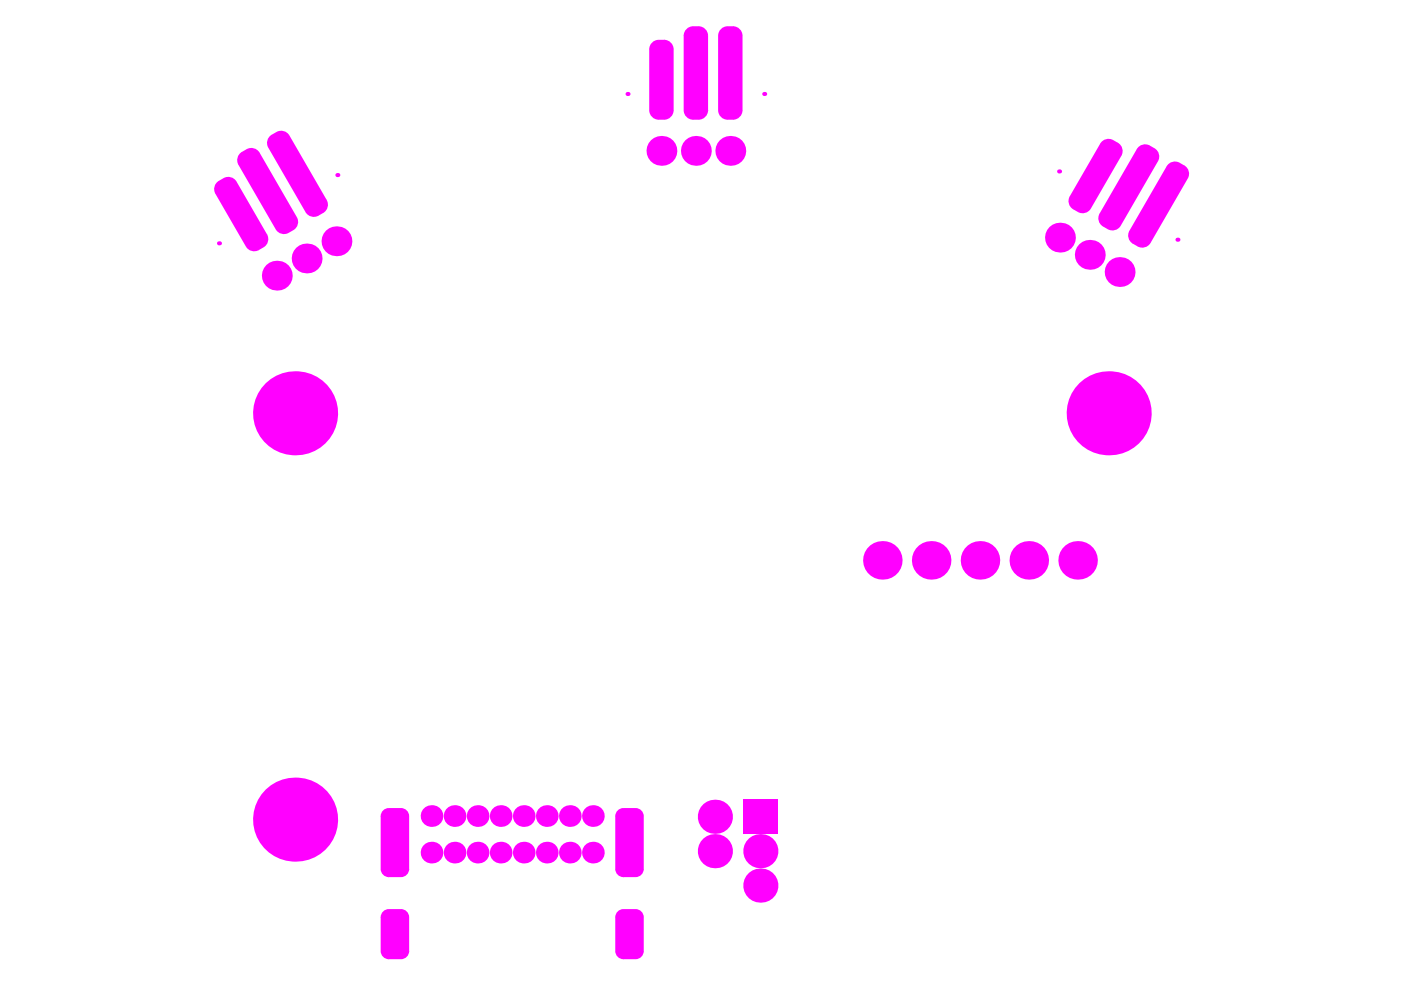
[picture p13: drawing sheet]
<svg xmlns="http://www.w3.org/2000/svg" width="297mm" height="210mm" viewBox="0 0 297 210" stroke-linecap="round" stroke-linejoin="round" font-family="sans-serif">
<g fill="#f0f">
<path d="M134.8 192.7v1.8zM134.8 192.7a1.72 1.72 0 0 1 1.7 1.8h-1.7z"/>
<path d="M130.4 194.5h1.8zM131 193.3l.7-.5 .5-.1v1.8h-1.8l.1-.5z"/>
<path d="M132.2 201.7v1.7zM130.4 201.7h1.8v1.7a1.72 1.72 0 0 1-1.8-1.7z"/>
<path d="M134.8 201.7h1.7zM134.8 201.7h1.7a1.72 1.72 0 0 1-1.7 1.7z"/>
<path d="M134.8 171.3v1.7zM134.8 171.3a1.72 1.72 0 0 1 1.7 1.7h-1.7z"/>
<path d="M130.4 173h1.8zM131 171.8l.7-.4 .5-.1v1.7h-1.8l.1-.4z"/>
<path d="M132.2 184.2v1.8zM130.4 184.2h1.8v1.8a1.72 1.72 0 0 1-1.8-1.8z"/>
<path d="M134.8 184.2h1.7zM134.8 184.2h1.7a1.72 1.72 0 0 1-1.7 1.8z"/>
<path d="M85 171.3v1.7zM85 171.3a1.72 1.72 0 0 1 1.7 1.7h-1.7z"/>
<path d="M80.7 173h1.7zM81.2 171.8l.8-.4 .4-.1v1.7h-1.7l.1-.4z"/>
<path d="M82.4 184.2v1.8zM80.7 184.2h1.7v1.8a1.72 1.72 0 0 1-1.7-1.8z"/>
<path d="M85 184.2h1.7zM85 184.2h1.7a1.72 1.72 0 0 1-1.7 1.8z"/>
<path d="M85 192.7v1.8zM85 192.7a1.72 1.72 0 0 1 1.7 1.8h-1.7z"/>
<path d="M80.7 194.5h1.7zM81.2 193.3l.8-.5 .4-.1v1.8h-1.7l.1-.5z"/>
<path d="M82.4 201.7v1.7zM80.7 201.7h1.7v1.7a1.72 1.72 0 0 1-1.7-1.7z"/>
<path d="M85 201.7h1.7zM85 201.7h1.7a1.72 1.72 0 0 1-1.7 1.7z"/>
<path d="M52.3 31.6l1 1.8zM52.3 31.6a2.02 2.02 0 0 1 2.7 .8l-1.7 1z"/>
<path d="M50.6 35l1.7-1.1zM50.9 32.5l.4-.3 1 1.7-1.7 1.1a2.01 2.01 0 0 1 .3-2.5z"/>
<path d="M60.2 47.6l1 1.8zM58.5 48.6l1.7-1 1 1.8a2.02 2.02 0 0 1-2.7-.8z"/>
<path d="M61.2 47l1.7-1zM61.2 47l1.7-1a2.01 2.01 0 0 1-.7 2.8z"/>
<path d="M47.4 37.8l1 1.7zM47.4 37.8a2.02 2.02 0 0 1 2.8 .7l-1.8 1z"/>
<path d="M45.7 41.1l1.7-1zM46 38.7l.4-.4 1 1.8-1.7 1a2.01 2.01 0 0 1 .3-2.4z"/>
<path d="M53.9 51.3l1 1.7zM52.1 52.3l1.8-1 1 1.7a2.02 2.02 0 0 1-2.8-.7z"/>
<path d="M54.9 50.7l1.7-1zM54.9 50.7l1.7-1a2.01 2.01 0 0 1-.7 2.7z"/>
<path d="M58.6 28l1 1.7zM58.6 28a2.02 2.02 0 0 1 2.8 .7l-1.8 1z"/>
<path d="M56.9 31.3l1.7-1zM57.2 28.9l.4-.3 1 1.7-1.7 1a2.01 2.01 0 0 1 .3-2.4z"/>
<path d="M66.5 44l1 1.7zM64.8 45l1.7-1 1 1.7a2.02 2.02 0 0 1-2.7-.7z"/>
<path d="M67.5 43.4l1.8-1zM67.5 43.4l1.8-1a2.01 2.01 0 0 1-.8 2.7z"/>
<path d="M148.1 5.6v2zM148.1 5.6a2.02 2.02 0 0 1 2 2h-2z"/>
<path d="M145 7.6h2zM145.5 6.2l.9-.6h.6v2h-2v-.6z"/>
<path d="M147 23.4v2zM145 23.4h2v2a2.02 2.02 0 0 1-2-2z"/>
<path d="M148.1 23.4h2zM148.1 23.4h2a2.02 2.02 0 0 1-2 2z"/>
<path d="M140.8 8.4v2.1zM140.8 8.4a2.02 2.02 0 0 1 2 2.1h-2z"/>
<path d="M137.6 10.5h2.1zM138.2 9l.9-.5 .6-.1v2.1h-2.1l.1-.6z"/>
<path d="M139.7 23.4v2zM137.6 23.4h2.1v2a2.02 2.02 0 0 1-2.1-2z"/>
<path d="M140.8 23.4h2zM140.8 23.4h2a2.02 2.02 0 0 1-2 2z"/>
<path d="M155.4 5.6v2zM155.4 5.6a2.02 2.02 0 0 1 2 2h-2z"/>
<path d="M152.3 7.6h2zM152.8 6.2l.9-.6h.6v2h-2v-.6z"/>
<path d="M154.3 23.4v2zM152.3 23.4h2v2a2.02 2.02 0 0 1-2-2z"/>
<path d="M155.4 23.4h2zM155.4 23.4h2a2.02 2.02 0 0 1-2 2z"/>
<path d="M244.8 31.4l-1 1.8zM244.8 31.4a2.01 2.01 0 0 1 .7 2.8l-1.7-1z"/>
<path d="M241 31.6l1.8 1zM241.4 31.2a2.02 2.02 0 0 1 2.4-.3l-1 1.7-1.8-1z"/>
<path d="M234.9 46.3l-1 1.7zM233.1 45.3l1.8 1-1 1.7a2.01 2.01 0 0 1-.8-2.7z"/>
<path d="M235.9 46.8l1.7 1.1zM235.9 46.8l1.7 1.1a2.02 2.02 0 0 1-2.7 .7z"/>
<path d="M237 30.3l-1 1.7zM237 30.3a2.01 2.01 0 0 1 .8 2.7l-1.8-1z"/>
<path d="M233.3 30.4l1.7 1.1zM233.6 30a2.02 2.02 0 0 1 2.4-.3l-1 1.8-1.7-1.1z"/>
<path d="M228.6 42.6l-1.1 1.8zM226.8 41.6l1.8 1-1.1 1.8a2.01 2.01 0 0 1-.7-2.8z"/>
<path d="M229.5 43.2l1.8 1zM229.5 43.2l1.8 1a2.02 2.02 0 0 1-2.8 .7z"/>
<path d="M251.1 35.1l-1 1.7zM251.1 35.1a2.01 2.01 0 0 1 .7 2.7l-1.7-1z"/>
<path d="M247.4 35.3l1.7 1zM247.7 34.8a2.02 2.02 0 0 1 2.4-.3l-1 1.8-1.7-1z"/>
<path d="M241.2 49.9l-1 1.8zM239.5 48.9l1.7 1-1 1.8a2.01 2.01 0 0 1-.7-2.8z"/>
<path d="M242.2 50.5l1.7 1zM242.2 50.5l1.7 1a2.02 2.02 0 0 1-2.7 .7z"/>
<circle cx="125.7" cy="173" r="2.3"/>
<circle cx="120.8" cy="173" r="2.3"/>
<circle cx="115.9" cy="173" r="2.3"/>
<circle cx="46.4" cy="51.6" r=".43"/>
<circle cx="58.7" cy="58.4" r="3.2"/>
<circle cx="62.6" cy="87.6" r="8.9"/>
<circle cx="65" cy="54.8" r="3.2"/>
<circle cx="71.3" cy="51.2" r="3.2"/>
<circle cx="71.5" cy="37.1" r=".43"/>
<circle cx="133" cy="19.9" r=".43"/>
<circle cx="140.2" cy="32" r="3.2"/>
<circle cx="147.5" cy="32" r="3.2"/>
<circle cx="151.6" cy="173.2" r="3.6"/>
<circle cx="161.2" cy="180.5" r="3.6"/>
<circle cx="161.2" cy="187.8" r="3.6"/>
<circle cx="151.6" cy="180.5" r="3.6"/>
<circle cx="154.8" cy="32" r="3.2"/>
<circle cx="162" cy="19.9" r=".43"/>
<circle cx="224.5" cy="36.3" r=".43"/>
<circle cx="224.7" cy="50.4" r="3.2"/>
<circle cx="231.1" cy="54" r="3.2"/>
<circle cx="235.1" cy="87.6" r="8.9"/>
<circle cx="237.4" cy="57.7" r="3.2"/>
<circle cx="249.6" cy="50.8" r=".43"/>
<circle cx="125.7" cy="180.8" r="2.3"/>
<circle cx="120.8" cy="180.8" r="2.3"/>
<circle cx="115.9" cy="180.8" r="2.3"/>
<circle cx="111" cy="180.8" r="2.3"/>
<circle cx="106.2" cy="173" r="2.3"/>
<circle cx="62.6" cy="173.8" r="8.9"/>
<circle cx="111" cy="173" r="2.3"/>
<circle cx="101.3" cy="173" r="2.3"/>
<circle cx="96.4" cy="173" r="2.3"/>
<circle cx="91.5" cy="173" r="2.3"/>
<circle cx="106.2" cy="180.8" r="2.3"/>
<circle cx="101.3" cy="180.8" r="2.3"/>
<circle cx="96.4" cy="180.8" r="2.3"/>
<circle cx="91.5" cy="180.8" r="2.3"/>
<circle cx="187.1" cy="118.8" r="4.1"/>
<circle cx="197.4" cy="118.8" r="4.1"/>
<circle cx="207.8" cy="118.8" r="4.1"/>
<circle cx="218.1" cy="118.8" r="4.1"/>
<circle cx="228.5" cy="118.8" r="4.1"/>
</g>
<g fill="#f0f">
<path d="M157.6 169.6h7.2v7.2h-7.2z" fill-rule="evenodd"/>
<path d="M130.4 194.5l1.8-1.8h2.6l1.7 1.8v7.2l-1.7 1.7h-2.6l-1.8-1.7z" fill-rule="evenodd"/>
<path d="M130.4 173l1.8-1.7h2.6l1.7 1.7v11.2l-1.7 1.8h-2.6l-1.8-1.8z" fill-rule="evenodd"/>
<path d="M80.7 173l1.7-1.7h2.6l1.7 1.7v11.2l-1.7 1.8h-2.6l-1.7-1.8z" fill-rule="evenodd"/>
<path d="M80.7 194.5l1.7-1.8h2.6l1.7 1.8v7.2l-1.7 1.7h-2.6l-1.7-1.7z" fill-rule="evenodd"/>
<path d="M51.3 32.2l1-.6 2.7 .8 7.9 13.6-.7 2.8-1 .6-2.7-.8-7.9-13.6z" fill-rule="evenodd"/>
<path d="M46.4 38.3l1-.5 2.8 .7 6.4 11.2-.7 2.7-1 .6-2.8-.7-6.4-11.2z" fill-rule="evenodd"/>
<path d="M57.6 28.6l1-.6 2.8 .7 7.9 13.7-.8 2.7-1 .6-2.7-.7-7.9-13.7z" fill-rule="evenodd"/>
<path d="M145 7.6l2-2h1.1l2 2v15.8l-2 2h-1.1l-2-2z" fill-rule="evenodd"/>
<path d="M137.6 10.5l2.1-2.1h1.1l2 2.1v12.9l-2 2h-1.1l-2.1-2z" fill-rule="evenodd"/>
<path d="M152.3 7.6l2-2h1.1l2 2v15.8l-2 2h-1.1l-2-2z" fill-rule="evenodd"/>
<path d="M241 31.6l2.8-.7 1 .5 .7 2.8-7.9 13.7-2.7 .7-1-.6-.8-2.7z" fill-rule="evenodd"/>
<path d="M233.3 30.4l2.7-.7 1 .6 .8 2.7-6.5 11.2-2.8 .7-1-.5-.7-2.8z" fill-rule="evenodd"/>
<path d="M247.4 35.3l2.7-.8 1 .6 .7 2.7-7.9 13.7-2.7 .7-1-.5-.7-2.8z" fill-rule="evenodd"/>
</g>
</svg>
